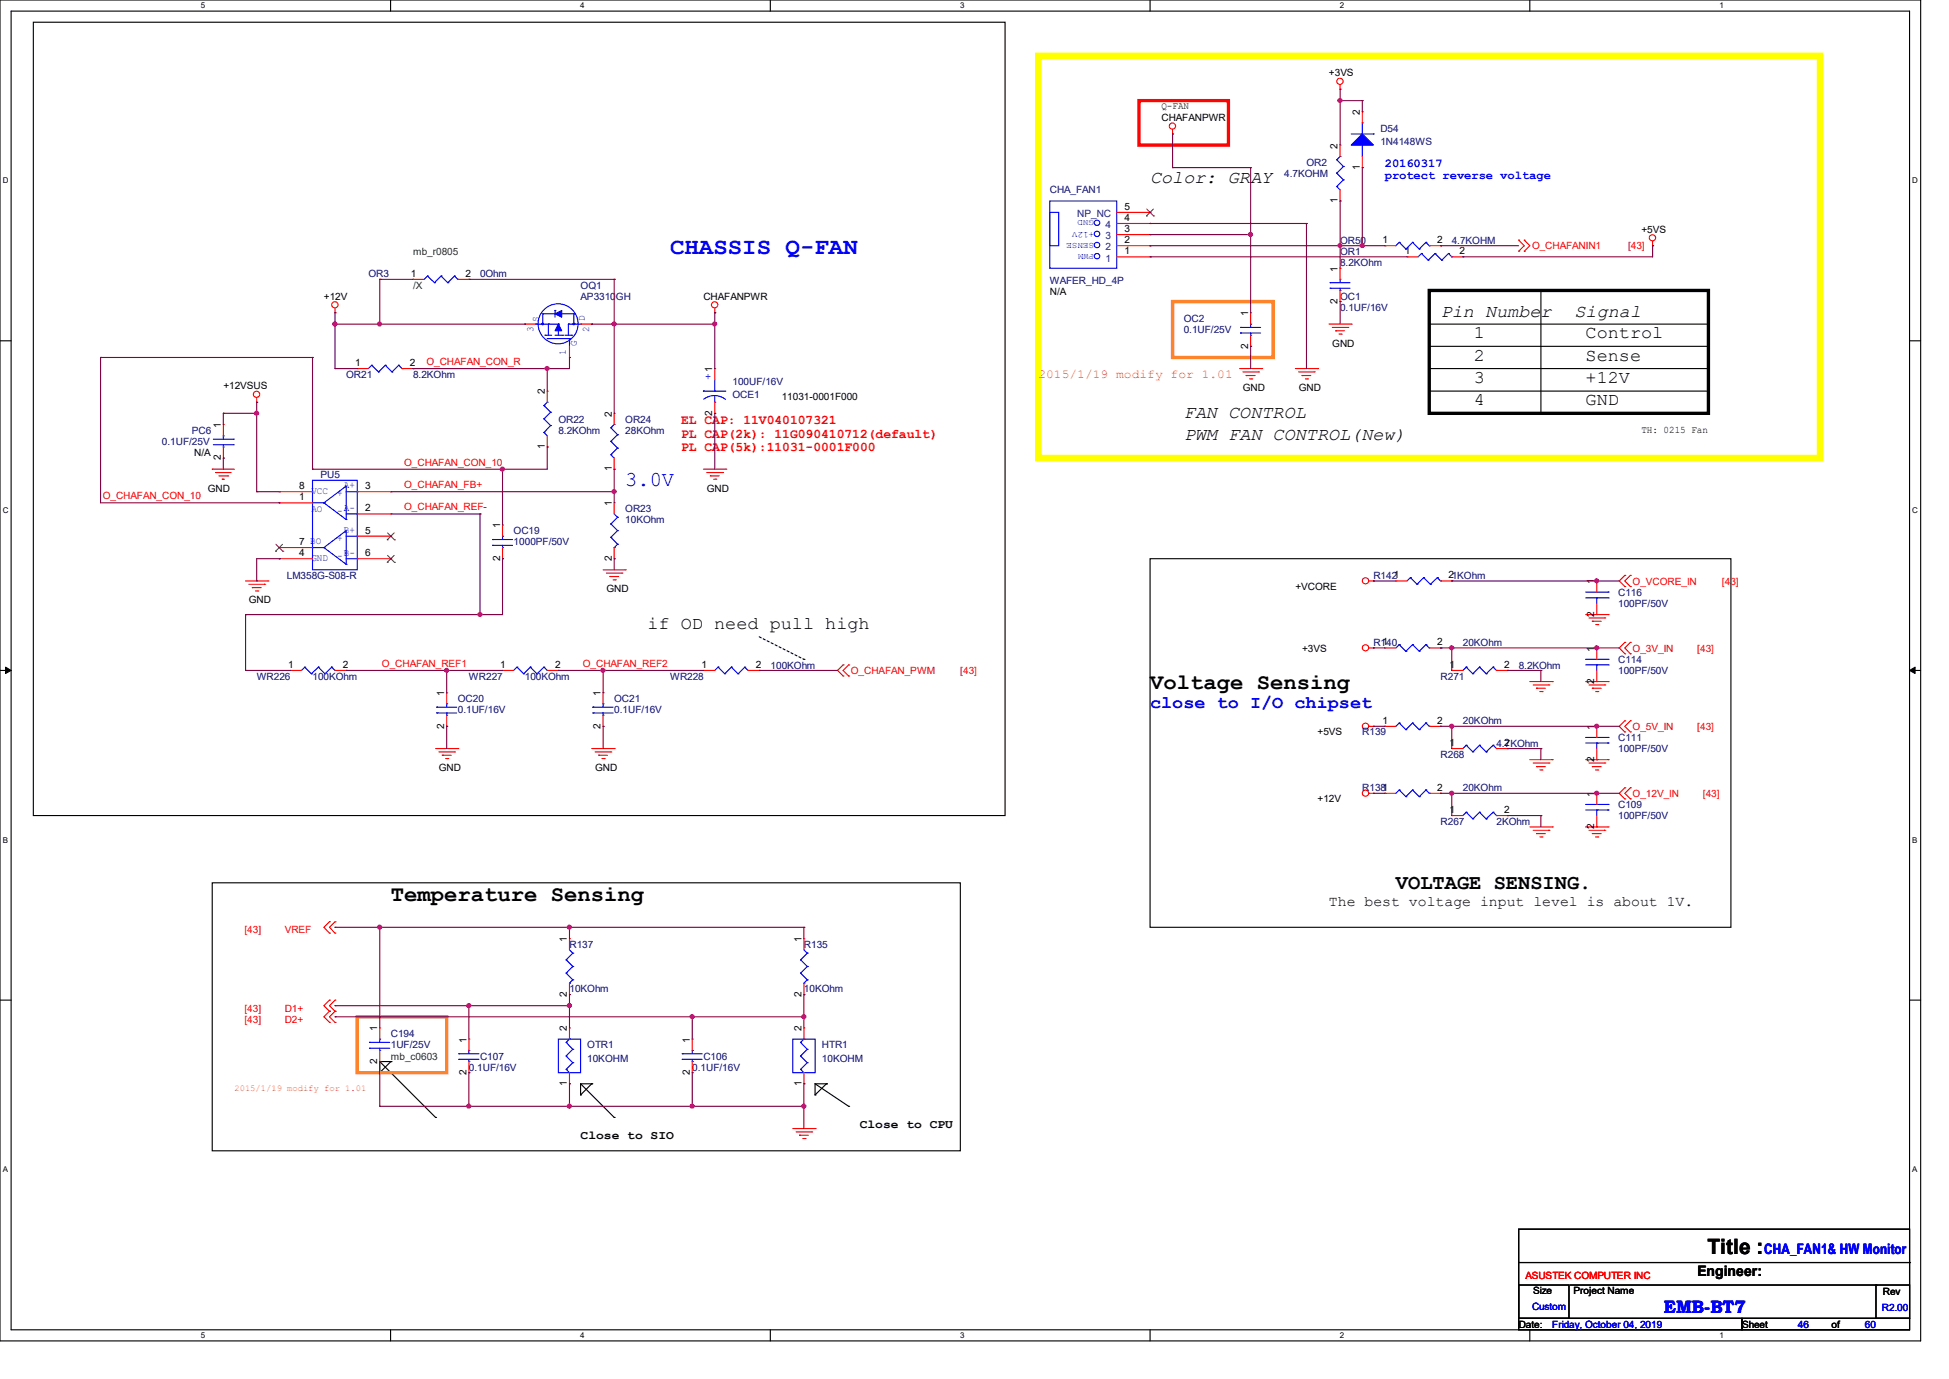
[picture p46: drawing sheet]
<svg xmlns="http://www.w3.org/2000/svg" width="297mm" height="210mm" viewBox="0 0 297 210" stroke-linecap="round" stroke-linejoin="round" font-family="sans-serif">
<defs><g id="words">
<text font-size="3.6" fill="#00f" x="102.1" y="38.7">CHASSIS Q-FAN</text>
<g font-size="3.4">
<text x="175.3" y="104.9">Voltage Sensing</text>
<text x="59.6" y="137.2">Temperature Sensing</text>
</g>
<text font-size="3.2" fill="#00f" x="95.3" y="74">3.0V</text>
<g font-size="3.2">
<text x="212.7" y="135.4">VOLTAGE SENSING.</text>
<text x="260.2" y="191">Title :</text>
</g>
<g font-size="2.7">
<text x="175.3" y="27.9">Color: GRAY</text>
<text x="219.5" y="48.3">Pin Number</text>
<text x="224.6" y="51.5">1</text>
<text x="239.9" y="48.3">Signal</text>
<text x="241.6" y="51.5">Control</text>
<text x="224.6" y="58.3">3</text>
<text x="224.6" y="54.9">2</text>
<text x="241.6" y="54.9">Sense</text>
<text x="241.6" y="58.3">+12V</text>
<text x="180.4" y="63.6">FAN CONTROL</text>
<text x="224.6" y="61.7">4</text>
<text x="241.6" y="61.7">GND</text>
<text x="180.4" y="67">PWM FAN CONTROL(New)</text>
<text x="98.7" y="95.8">if OD need pull high</text>
</g>
<g font-size="2.7" fill="#00f">
<text x="175.3" y="107.8">close to I/O chipset</text>
<text x="253.6" y="199.9">EMB-BT7</text>
</g>
<g font-size="2.2">
<text x="202.5" y="138">The best voltage input level is about 1V.</text>
<text x="258.7" y="194.4">Engineer:</text>
</g>
<text font-size="2.2" fill="#00f" x="268.9" y="191">CHA_FAN1&amp; HW Monitor</text>
<g font-size="2" fill="#f00">
<text x="103.8" y="64.6">EL CAP: 11V040107321</text>
<text x="103.8" y="66.7">PL CAP(2k): 11G090410712(default)</text>
<text x="103.8" y="68.7">PL CAP(5k):11031-0001F000</text>
</g>
<g font-size="1.9" fill="#00f">
<text x="211" y="25.4">20160317</text>
<text x="211" y="27.3">protect reverse voltage</text>
</g>
<text font-size="1.9" fill="#ff8000" x="158.2" y="57.6">2015/1/19 modify for 1.01</text>
<g font-size="1.9">
<text x="88.5" y="173.4">Close to SIO</text>
<text x="131" y="171.7">Close to CPU</text>
</g>
<g font-size="1.5">
<text x="202.5" y="11.6">+3VS</text>
<text x="177" y="16.6">Q-FAN</text>
<text x="207.2" y="17.5" transform="rotate(-90 207.2 17.5)">2</text>
<text x="177" y="18.4">CHAFANPWR</text>
<text x="203.8" y="22.6" transform="rotate(-90 203.8 22.6)">2</text>
<text x="207.2" y="25.9" transform="rotate(-90 207.2 25.9)">1</text>
<text x="171.4" y="35.3">3</text>
<text x="171.4" y="33.7">4</text>
<text x="171.4" y="32">5</text>
<text x="203.8" y="30.9" transform="rotate(-90 203.8 30.9)">1</text>
<text x="250.1" y="35.4">+5VS</text>
<text x="171.4" y="38.7">1</text>
<text x="171.4" y="37">2</text>
<text x="203.8" y="41.4" transform="rotate(-90 203.8 41.4)">1</text>
<text x="210.7" y="37">1</text>
<text x="214.1" y="38.7">1</text>
<text x="219" y="37">2</text>
<text x="222.4" y="38.7">2</text>
<text x="49.4" y="45.6">+12V</text>
<text x="62.6" y="42.2">1</text>
<text x="71" y="42.2">2</text>
<text x="107.2" y="45.6">CHAFANPWR</text>
<text x="160" y="45">N/A</text>
<text x="203.8" y="46.3" transform="rotate(-90 203.8 46.3)">2</text>
<text x="190.2" y="53.1" transform="rotate(-90 190.2 53.1)">2</text>
<text x="190.2" y="48.2" transform="rotate(-90 190.2 48.2)">1</text>
<text x="203" y="52.8">GND</text>
<text x="34" y="59.3">+12VSUS</text>
<text x="54.1" y="55.8">1</text>
<text x="62.4" y="55.8">2</text>
<text x="108.5" y="56.7" transform="rotate(-90 108.5 56.7)">1</text>
<text x="189.4" y="59.6">GND</text>
<text x="197.9" y="59.6">GND</text>
<text x="33.7" y="65.2" transform="rotate(-90 33.7 65.2)">1</text>
<text x="83" y="60.1" transform="rotate(-90 83 60.1)">2</text>
<text x="93.2" y="63.5" transform="rotate(-90 93.2 63.5)">2</text>
<text x="108.5" y="63.3" transform="rotate(-90 108.5 63.3)">2</text>
<text x="119.1" y="61">11031-0001F000</text>
<text x="250.1" y="65.9">TH: 0215 Fan</text>
<text x="29.6" y="69.5">N/A</text>
<text x="33.7" y="70.1" transform="rotate(-90 33.7 70.1)">2</text>
<text x="83" y="68.4" transform="rotate(-90 83 68.4)">1</text>
<text x="93.2" y="71.8" transform="rotate(-90 93.2 71.8)">1</text>
<text x="31.7" y="74.9">GND</text>
<text x="45.6" y="76.2">1</text>
<text x="45.6" y="74.5">8</text>
<text x="55.6" y="77.9">2</text>
<text x="55.6" y="74.5">3</text>
<text x="93.2" y="77.1" transform="rotate(-90 93.2 77.1)">1</text>
<text x="107.7" y="74.9">GND</text>
<text x="45.6" y="83">7 BO</text>
<text x="55.6" y="81.3">5</text>
<text x="76.2" y="80.5" transform="rotate(-90 76.2 80.5)">1</text>
<text x="45.6" y="84.7">4</text>
<text x="55.6" y="84.7">6</text>
<text x="76.2" y="85.4" transform="rotate(-90 76.2 85.4)">2</text>
<text x="93.2" y="85.4" transform="rotate(-90 93.2 85.4)">2</text>
<text x="197.4" y="89.9">+VCORE</text>
<text x="220.7" y="88.1">21KOhm</text>
<text x="242.9" y="89" transform="rotate(-90 242.9 89)">1</text>
<text x="37.9" y="91.9">GND</text>
<text x="92.4" y="90.2">GND</text>
<text x="242.9" y="93.9" transform="rotate(-90 242.9 93.9)">2</text>
<text x="43.9" y="101.7">1</text>
<text x="52.2" y="101.7">2</text>
<text x="76.2" y="101.7">1</text>
<text x="84.6" y="101.7">2</text>
<text x="106.9" y="101.7">1</text>
<text x="115.2" y="101.7">2</text>
<text x="198.4" y="99.2">+3VS</text>
<text x="210.7" y="98.3">1</text>
<text x="219" y="98.3">2</text>
<text x="220.9" y="101.7">1</text>
<text x="229.2" y="101.7">2</text>
<text x="242.9" y="99.2" transform="rotate(-90 242.9 99.2)">1</text>
<text x="67.7" y="106" transform="rotate(-90 67.7 106)">1</text>
<text x="91.5" y="106" transform="rotate(-90 91.5 106)">1</text>
<text x="242.9" y="104.1" transform="rotate(-90 242.9 104.1)">2</text>
<text x="67.7" y="111" transform="rotate(-90 67.7 111)">2</text>
<text x="91.5" y="111" transform="rotate(-90 91.5 111)">2</text>
<text x="200.8" y="112">+5VS</text>
<text x="210.7" y="110.2">1</text>
<text x="219" y="110.2">2</text>
<text x="220.9" y="113.6">1</text>
<text x="229.2" y="113.6">2</text>
<text x="242.9" y="111.1" transform="rotate(-90 242.9 111.1)">1</text>
<text x="66.9" y="117.4">GND</text>
<text x="90.7" y="117.4">GND</text>
<text x="242.9" y="116" transform="rotate(-90 242.9 116)">2</text>
<text x="200.8" y="122.2">+12V</text>
<text x="219" y="120.4">2</text>
<text x="220.9" y="123.8">1</text>
<text x="229.2" y="123.8">2</text>
<text x="242.9" y="121.3" transform="rotate(-90 242.9 121.3)">1</text>
<text x="242.9" y="126.2" transform="rotate(-90 242.9 126.2)">2</text>
<text x="86.4" y="143.5" transform="rotate(-90 86.4 143.5)">1</text>
<text x="122.1" y="143.5" transform="rotate(-90 122.1 143.5)">1</text>
<text x="86.4" y="151.8" transform="rotate(-90 86.4 151.8)">2</text>
<text x="122.1" y="151.8" transform="rotate(-90 122.1 151.8)">2</text>
<text x="57.5" y="157.1" transform="rotate(-90 57.5 157.1)">1</text>
<text x="71.1" y="158.8" transform="rotate(-90 71.1 158.8)">1</text>
<text x="86.4" y="157.1" transform="rotate(-90 86.4 157.1)">2</text>
<text x="105.1" y="158.8" transform="rotate(-90 105.1 158.8)">1</text>
<text x="122.1" y="157.1" transform="rotate(-90 122.1 157.1)">2</text>
<text x="57.5" y="162" transform="rotate(-90 57.5 162)">2</text>
<text x="71.1" y="163.7" transform="rotate(-90 71.1 163.7)">2</text>
<text x="86.4" y="165.4" transform="rotate(-90 86.4 165.4)">1</text>
<text x="105.1" y="163.7" transform="rotate(-90 105.1 163.7)">2</text>
<text x="122.1" y="165.4" transform="rotate(-90 122.1 165.4)">1</text>
<text x="233.6" y="197.1">Size</text>
<text x="239.8" y="197.1">Project Name</text>
<text x="286.9" y="197.3">Rev</text>
<text x="231.4" y="202.2">Date:</text>
<text x="265.5" y="202.2">Sheet</text>
<text x="279.1" y="202.2">of</text>
</g>
<g font-size="1.5" fill="#000080">
<text x="210.4" y="20.1">D54</text>
<text x="210.4" y="22.1">1N4148WS</text>
<text x="160" y="29.5">CHA_FAN1</text>
<text x="195.7" y="26.9">4.7KOHM</text>
<text x="199.1" y="25.2">OR2</text>
<text x="204.2" y="38.8">OR1</text>
<text x="204.2" y="40.5">8.2KOhm</text>
<text x="204.2" y="37.1">OR50</text>
<text x="221.2" y="37.1">4.7KOHM</text>
<text x="56.1" y="42.2">OR3</text>
<text x="73.2" y="42.2">0Ohm</text>
<text x="88.5" y="43.9">OQ1</text>
<text x="88.5" y="45.6">AP3310GH</text>
<text x="160" y="43.3">WAFER_HD_4P</text>
<text x="204.2" y="45.6">OC1</text>
<text x="204.2" y="47.3">0.1UF/16V</text>
<text x="180.4" y="49">OC2</text>
<text x="180.4" y="50.8">0.1UF/25V</text>
<text x="52.7" y="57.5">OR21</text>
<text x="63" y="57.5">8.2KOhm</text>
<text x="111.6" y="58.6">100UF/16V</text>
<text x="85.1" y="64.3">OR22</text>
<text x="95.3" y="64.3">OR24</text>
<text x="111.6" y="60.6">OCE1</text>
<text x="24.7" y="67.8">0.1UF/25V</text>
<text x="29.3" y="66">PC6</text>
<text x="85.1" y="66">8.2KOhm</text>
<text x="95.3" y="66">28KOhm</text>
<text x="48.9" y="72.9">PU5</text>
<text x="95.3" y="78">OR23</text>
<text x="78.3" y="81.4">OC19</text>
<text x="78.3" y="83.1">1000PF/50V</text>
<text x="95.3" y="79.7">10KOhm</text>
<text x="43.7" y="88.2">LM358G-S08-R</text>
<text x="209.3" y="88.2">R1421</text>
<text x="246.6" y="90.7">C116</text>
<text x="246.6" y="92.5">100PF/50V</text>
<text x="117.4" y="101.8">100KOhm</text>
<text x="209.3" y="98.4">R140</text>
<text x="222.9" y="98.4">20KOhm</text>
<text x="231.4" y="101.8">8.2KOhm</text>
<text x="246.6" y="101">C114</text>
<text x="39.1" y="103.5">WR226</text>
<text x="47.6" y="103.5">100KOhm</text>
<text x="69.8" y="106.9">OC20</text>
<text x="71.5" y="103.5">WR227</text>
<text x="80" y="103.5">100KOhm</text>
<text x="93.6" y="106.9">OC21</text>
<text x="102.1" y="103.5">WR228</text>
<text x="219.5" y="103.5">R271</text>
<text x="246.6" y="102.7">100PF/50V</text>
<text x="69.8" y="108.6">0.1UF/16V</text>
<text x="93.6" y="108.6">0.1UF/16V</text>
<text x="207.6" y="112">R139</text>
<text x="222.9" y="110.3">20KOhm</text>
<text x="228" y="113.7">4.7KOhm</text>
<text x="246.6" y="112.9">C111</text>
<text x="219.5" y="115.4">R268</text>
<text x="246.6" y="114.6">100PF/50V</text>
<text x="207.6" y="120.5">R1381</text>
<text x="219.5" y="125.6">R267</text>
<text x="222.9" y="120.5">20KOhm</text>
<text x="228" y="125.6">2KOhm</text>
<text x="246.6" y="123.1">C109</text>
<text x="246.6" y="124.8">100PF/50V</text>
<text x="86.8" y="144.4">R137</text>
<text x="122.5" y="144.4">R135</text>
<text x="86.8" y="151.1">10KOhm</text>
<text x="122.5" y="151.1">10KOhm</text>
<text x="59.6" y="157.9">C194</text>
<text x="59.6" y="159.6">1UF/25V</text>
<text x="73.2" y="161.4">C107</text>
<text x="89.5" y="159.6">OTR1</text>
<text x="89.5" y="161.7">10KOHM</text>
<text x="107.2" y="161.4">C106</text>
<text x="125.3" y="159.6">HTR1</text>
<text x="125.3" y="161.7">10KOHM</text>
<text x="71.5" y="163.1">0.1UF/16V</text>
<text x="105.5" y="163.1">0.1UF/16V</text>
</g>
<g font-size="1.5" fill="#004080">
<text x="164.2" y="33.1">NP_NC</text>
<text x="168.5" y="34.8">4</text>
<text x="168.5" y="39.8">1</text>
<text x="168.5" y="38.1">2</text>
<text x="168.5" y="36.4">3</text>
</g>
<g font-size="1.5" fill="#008000">
<text x="62.9" y="38.8">mb_r0805</text>
<text x="62.9" y="43.9">/X</text>
<text x="59.6" y="161.4">mb_c0603</text>
</g>
<g font-size="1.5" fill="#f00">
<text x="233.5" y="38">O_CHAFANIN1</text>
<text x="248.1" y="38">[43]</text>
<text x="65" y="55.6">O_CHAFAN_CON_R</text>
<text x="61.6" y="70.9">O_CHAFAN_CON_10</text>
<text x="15.7" y="76">O_CHAFAN_CON_10</text>
<text x="61.6" y="74.3">O_CHAFAN_FB+</text>
<text x="61.6" y="77.7">O_CHAFAN_REF-</text>
<text x="248.8" y="89">O_VCORE_IN</text>
<text x="262.4" y="89">[43]</text>
<text x="58.2" y="101.6">O_CHAFAN_REF1</text>
<text x="88.8" y="101.6">O_CHAFAN_REF2</text>
<text x="248.8" y="99.2">O_3V_IN</text>
<text x="258.7" y="99.2">[43]</text>
<text x="129.7" y="102.7">O_CHAFAN_PWM</text>
<text x="146.3" y="102.7">[43]</text>
<text x="248.8" y="111.2">O_5V_IN</text>
<text x="258.7" y="111.2">[43]</text>
<text x="248.8" y="121.4">O_12V_IN</text>
<text x="259.5" y="121.4">[43]</text>
<text x="37.3" y="142.1">[43]</text>
<text x="43.4" y="142.1">VREF</text>
<text x="37.3" y="155.7">[43]</text>
<text x="37.3" y="154">[43]</text>
<text x="43.4" y="155.7">D2+</text>
<text x="43.4" y="154">D1+</text>
<text x="232.5" y="194.7">ASUSTEK COMPUTER INC</text>
</g>
<g font-size="1.5" fill="#00f">
<text x="81.3" y="50.5" transform="rotate(-90 81.3 50.5)">3</text>
<text x="82.1" y="49" transform="rotate(-90 82.1 49)">S</text>
<text x="87.9" y="52.7" transform="rotate(-90 87.9 52.7)">G</text>
<text x="89.1" y="48.9" transform="rotate(-90 89.1 48.9)">D</text>
<text x="89.8" y="50.5" transform="rotate(-90 89.8 50.5)">2</text>
<text x="86.2" y="54.1" transform="rotate(-90 86.2 54.1)">1</text>
<text x="108.4" y="57" transform="rotate(-180 108.4 57)">+</text>
<text x="47.5" y="78">AO</text>
<text x="47.5" y="75.3">VCC</text>
<text x="51.4" y="75.6">+</text>
<text x="52.4" y="74.4">A+</text>
<text x="52.4" y="77.8">A-</text>
<text x="51.4" y="78.3">-</text>
<text x="51.4" y="82.4">+</text>
<text x="52.4" y="81.2">B+</text>
<text x="47.5" y="85.5">GND</text>
<text x="51.4" y="85.1">-</text>
<text x="52.4" y="84.6">B-</text>
<text x="233.5" y="199.5">Custom</text>
<text x="236.6" y="202.2">Friday, October 04, 2019</text>
<text x="274" y="202.2">46</text>
<text x="284.2" y="202.2">60</text>
<text x="286.8" y="199.6">R2.00</text>
</g>
<g font-size="1.4" fill="#00f">
<text x="166.7" y="35.3" transform="rotate(-180 166.7 35.3)">+12V</text>
<text x="166.7" y="33.6" transform="rotate(-180 166.7 33.6)">GND</text>
<text x="166.7" y="38.7" transform="rotate(-180 166.7 38.7)">PWM</text>
<text x="166.7" y="37" transform="rotate(-180 166.7 37)">SENSE</text>
</g>
<text font-size="1.4" fill="#ff8000" x="35.7" y="166.2">2015/1/19 modify for 1.01</text>
<g font-size="1.2">
<text x="30.6" y="1.3">5</text>
<text x="88.4" y="1.3">4</text>
<text x="146.3" y="1.3">3</text>
<text x="204.2" y="1.3">2</text>
<text x="262" y="1.3">1</text>
<text x=".4" y="27.9">D</text>
<text x="291.4" y="27.9">D</text>
<text x=".4" y="78.1">C</text>
<text x="291.4" y="78.1">C</text>
<text x=".4" y="128.3">B</text>
<text x="291.4" y="128.3">B</text>
<text x=".4" y="178.5">A</text>
<text x="291.4" y="178.5">A</text>
<text x="30.6" y="203.8">5</text>
<text x="88.4" y="203.8">4</text>
<text x="146.3" y="203.8">3</text>
<text x="204.2" y="203.8">2</text>
<text x="262" y="203.8">1</text>
</g>
</g></defs>
<path d="M0 0h292.7v204.2h-292.7zM1.7 1.7h289.3v200.8h-289.3z" fill="none" stroke="#000" stroke-width=".17"/>
<g fill="#fff">
<path d="M30.6 .2h.6v1.3h-.6z"/>
<path d="M30.6 202.7h.6v1.3h-.6z"/>
</g>
<path d="M59.5 0v1.7M59.5 202.5v1.7" fill="none" stroke="#000" stroke-width=".17"/>
<g fill="#fff">
<path d="M88.4 .2h.7v1.3h-.7z"/>
<path d="M88.4 202.7h.7v1.3h-.7z"/>
</g>
<path d="M117.4 0v1.7M117.4 202.5v1.7" fill="none" stroke="#000" stroke-width=".17"/>
<g fill="#fff">
<path d="M146.3 .2h.6v1.3h-.6z"/>
<path d="M146.3 202.7h.6v1.3h-.6z"/>
</g>
<path d="M175.3 0v1.7M175.3 202.5v1.7" fill="none" stroke="#000" stroke-width=".17"/>
<g fill="#fff">
<path d="M204.2 .2h.6v1.3h-.6z"/>
<path d="M204.2 202.7h.6v1.3h-.6z"/>
</g>
<path d="M233.1 0v1.7M233.1 202.5v1.7" fill="none" stroke="#000" stroke-width=".17"/>
<g fill="#fff">
<path d="M262 .2h.7v1.3h-.7z"/>
<path d="M262 202.7h.7v1.3h-.7z"/>
<path d="M.4 26.8h.9v1.4h-.9z"/>
<path d="M291.4 26.8h.9v1.4h-.9z"/>
<path d="M.4 77h.9v1.4h-.9z"/>
<path d="M291.4 77h.9v1.4h-.9z"/>
</g>
<path d="M0 51.9h1.7M291 51.9h1.7" fill="none" stroke="#000" stroke-width=".17"/>
<g fill="#fff">
<path d="M.4 127.2h.8v1.4h-.8z"/>
<path d="M291.4 127.2h.8v1.4h-.8z"/>
</g>
<path d="M0 102.1h1.7M291 102.1h1.7" fill="none" stroke="#000" stroke-width=".17"/>
<path d="M.8 101.6l.9 .5-.9 .5zM291 102.1l.8-.5v1z" fill="#000" stroke="#000" stroke-width=".15"/>
<g fill="#fff">
<path d="M.4 177.4h.8v1.4h-.8z"/>
<path d="M291.4 177.4h.8v1.4h-.8z"/>
</g>
<g fill="none" stroke="#000" stroke-width=".17">
<path d="M5.1 3.4h148.1v120.8h-148.1zM217.8 59.6h42.5M217.8 56.1h42.5M217.8 49.4h42.5M217.8 52.7h42.5M234.8 44.2v18.7M260.3 59.6h.1M260.3 56.1h.1M260.3 49.4h.1M260.3 52.7h.1M234.8 62.9h.1M175.3 85.1h88.5v56.1h-88.5z"/>
<path d="M32.3 134.5h114v40.8h-114zM0 152.3h1.7M291 152.3h1.7M57.9 163.4h.1M57.9 161.7l8.5 8.5M57.9 161.7h1.7M57.9 161.7v1.7M59.6 161.7h.1M59.6 161.7l-1.7 1.7M66.4 170.2h.1M88.5 166.8h.1M88.5 165.1h1.7"/>
<path d="M88.5 165.1v1.7M88.5 165.1l5.1 5.1M90.2 165.1h.1M90.2 165.1l-1.7 1.7M93.6 170.2h.1M124.2 166.8h.1M124.2 165.1l5.1 3.4M124.2 165.1h1.7M124.2 165.1v1.7M125.9 165.1h.1M125.9 165.1l-1.7 1.7M129.3 168.5h.1"/>
<path d="M231.4 187.2h59.6v13.6h-59.6zM231.4 195.7h7.7v5.1h-7.7zM231.4 192.3h59.6M239.3 195.7h46.6M285.9 195.7h5.1v5.1h-5.1zM285.9 195.7h.1M291 192.3h.1M231.4 200.8h34.1v1.7h-34.1zM265.5 200.8h25.5v1.7h-25.5z"/>
</g>
<path d="M173.6 15.3h13.6v6.8h-13.6z" fill="none" stroke="#f00" stroke-width=".51"/>
<path d="M217.8 44.2h42.5v18.7h-42.5z" fill="none" stroke="#000" stroke-width=".51"/>
<path d="M158.2 8.5h119.2v61.3h-119.2z" fill="none" stroke="#ff0" stroke-width="1"/>
<path d="M115.7 97l6.8 3.4M122.5 100.4h.1" fill="none" stroke="#000" stroke-width=".17" stroke-dasharray=".3"/>
<path d="M178.7 45.9h15.3v8.5h-15.3zM54.4 154.9h13.7v8.5h-13.7z" fill="none" stroke="#ff8000" stroke-width=".51"/>
<g fill="none" stroke="#f00" stroke-width=".17">
<path d="M178.7 19.7v.7M204.2 13.6h.1M204.2 12.9v.7M207.6 17h.1M207.6 17v1.7M170.2 39.1h5.1M170.2 37.4h5.1M170.2 35.7h5.1M170.2 34h5.1M170.2 32.3h5.1M175.3 39.1h.1M175.3 37.4h.1"/>
<path d="M175.3 35.7h.1M175.3 34h.1M175.3 32.3h.1M178.7 20.4h.1M204.2 30.6h.1M204.2 22.1h.1M204.2 22.1v1.7M204.2 28.9v1.7M207.6 25.5h.1M207.6 23.8v1.7M211 37.4h.1M211 37.4h1.7"/>
<path d="M214.4 39.1h.1M214.4 39.1h1.7M217.8 37.4h1.7M219.5 37.4h.1M221.2 39.1h1.7M222.9 39.1h.1M231.4 38.3h.1M231.4 36.6h.1M231.4 36.6l.9 .8-.9 .9M232.3 38.3h.1M232.3 36.6h.1M232.3 36.6l.8 .8-.8 .9"/>
<path d="M251.8 37.4h.1M251.8 36.7v.7M51.1 47.6h.1M51.1 46.9v.7M54.4 56.1h.1M54.4 56.1h1.7M61.3 56.1h1.6M62.9 42.5h.1M62.9 56.1h.1M62.9 42.5h1.7M69.8 42.5h1.7M71.5 42.5h.1"/>
<path d="M80 49.4h.1M80 49.4h1.7M83.4 59.6h.1M83.4 59.6v1.7M86.8 54.4h.1M86.8 52.7v1.7M88.5 49.4h1.7M90.2 49.4h.1M108.9 47.6h.1M108.9 56.1h.1M108.9 46.9v.7M108.9 56.1v1.8"/>
<path d="M188.9 56.1h3.4M189.4 56.6h2.4M189.9 57.2h.1M189.9 57.2h1.4M190.4 57.7h.4M190.6 47.6h.1M190.6 52.7h.1M190.6 47.6v1.8M190.6 51.1v1.6M190.8 57.7h.1M191.8 56.6h.1M192.3 56.1h.1"/>
<path d="M197.4 56.1h3.4M197.9 56.6h2.4M198.4 57.2h.1M198.4 57.2h1.4M198.9 57.7h.4M199.3 57.7h.1M200.3 56.6h.1M200.8 56.1h.1M202.5 49.4h3.4M203 49.9h2.4M203.5 50.4h.1M203.5 50.4h1.4"/>
<path d="M204 50.9h.4M204.2 40.9h.1M204.2 45.9h.1M204.2 40.9v1.6M204.2 44.2v1.7M204.4 50.9h.1M205.4 49.9h.1M205.9 49.4h.1M32.3 71.5h.1M32.3 71.5h3.4M32.9 72h.1M32.9 72h2.3"/>
<path d="M33.4 72.5h1.3M33.9 73h.1M33.9 73h.3M34 64.6h.1M34 69.8h.1M34 64.6v1.8M34 68.1v1.7M34.7 72.5h.1M39.1 61.3h.1M39.1 60.6v.7M42.5 76.6h.1M42.5 74.9h.1"/>
<path d="M42.5 76.6h5.1M42.5 74.9h5.1M54.4 78.3h5.2M54.4 74.9h5.2M59.6 78.3h.1M59.6 74.9h.1M76.6 80h.1M76.6 80v1.7M83.4 68.1h.1M83.4 66.4v1.7M93.6 76.6h.1M93.6 71.5h.1"/>
<path d="M93.6 62.9h.1M93.6 62.9v1.7M93.6 69.8v1.7M93.6 76.6v1.7M107.2 71.5h3.4M107.7 72h2.4M108.2 72.5h.1M108.2 72.5h1.4M108.8 73h.3M108.9 62.9h.1M108.9 61.3v1.6M109.1 73h.1"/>
<path d="M110.1 72h.1M110.6 71.5h.1M37.4 88.5h3.5M37.9 89h2.4M38.4 89.5h.1M38.4 89.5h1.4M38.9 90h.4M39.3 90h.1M40.3 89h.1M40.9 88.5h.1M42.5 85.1h.1M42.5 83.4h.1"/>
<path d="M42.5 85.1h5.1M42.5 83.4h5.1M54.4 85.1h5.2M54.4 81.7h5.2M59.6 85.1h.1M59.6 81.7h.1M76.6 85.1h.1M76.6 83.4v1.7M91.9 86.8h3.4M92.4 87.3h2.4M92.9 87.8h.1M92.9 87.8h1.4"/>
<path d="M93.4 88.3h.4M93.6 85.1h.1M93.6 83.4v1.7M93.8 88.3h.1M94.8 87.3h.1M95.3 86.8h.1M208.6 98.7h.7M208.6 88.5h.7M209.3 98.7h.1M209.3 88.5h.1M211 98.7h.1M211 98.7h1.7"/>
<path d="M212.7 88.5h.1M212.7 88.5h1.7M217.8 98.7h1.7M219.5 98.7h.1M219.5 88.5h1.7M221.2 88.5h.1M241.6 93.6h3.5M242.1 94.1h2.5M242.7 94.6h.1M242.7 94.6h1.3M243.2 95.1h.3M243.3 88.5h.1"/>
<path d="M243.3 93.6h.1M243.3 98.7h.1M243.3 88.5v1.7M243.3 91.9v1.7M243.3 98.7v1.7M243.5 95.1h.1M244.6 94.1h.1M245.1 93.6h.1M247.6 87.6h.1M247.6 89.3h.1M247.6 97.8h.1M247.6 99.6h.1"/>
<path d="M247.6 87.6l-.8 .9 .8 .8M247.6 97.8l-.8 .9 .8 .9M248.5 89.3h.1M248.5 87.6h.1M248.5 99.6h.1M248.5 97.8h.1M248.5 87.6l-.9 .9 .9 .8M248.5 97.8l-.9 .9 .9 .9M44.2 102.1h.1M44.2 102.1h1.7M51.1 102.1h1.6M52.7 102.1h.1"/>
<path d="M66.4 114h3.4M66.9 114.5h2.4M67.4 115h.1M67.4 115h1.3M67.9 115.5h.3M68.1 105.5h.1M68.1 110.6h.1M68.1 105.5v1.7M68.1 108.9v1.7M68.2 115.5h.1M69.3 114.5h.1M69.8 114h.1"/>
<path d="M76.6 102.1h.1M76.6 102.1h1.7M83.4 102.1h1.7M85.1 102.1h.1M90.2 114h3.4M90.7 114.5h2.4M91.2 115h.1M91.2 115h1.4M91.7 115.5h.4M91.9 105.5h.1M91.9 110.6h.1M91.9 105.5v1.7"/>
<path d="M91.9 108.9v1.7M92.1 115.5h.1M93.1 114.5h.1M93.6 114h.1M107.2 102.1h.1M107.2 102.1h1.7M114 102.1h1.7M115.7 102.1h.1M128.5 101.3h.1M128.5 103h.1M128.5 101.3l-.9 .8 .9 .9M129.3 103h.1"/>
<path d="M129.3 101.3h.1M129.3 101.3l-.8 .8 .8 .9M208.6 110.6h.7M209.3 110.6h.1M211 110.6h.1M211 110.6h1.7M217.8 110.6h1.7M219.5 110.6h.1M221.2 114h.1M221.2 102.1h.1M221.2 114h1.7M221.2 102.1h1.7"/>
<path d="M228 114h1.7M228 102.1h1.7M229.7 114h.1M229.7 102.1h.1M233.1 115.7h3.5M233.1 103.8h3.5M233.6 116.2h2.5M233.6 104.3h2.5M234.1 116.8h.1M234.1 104.8h.1M234.1 116.8h1.4M234.1 104.8h1.4"/>
<path d="M234.7 117.3h.3M234.7 105.3h.3M235 117.3h.1M235 105.3h.1M236.1 116.2h.1M236.1 104.3h.1M236.6 115.7h.1M236.6 103.8h.1M241.6 115.7h3.5M241.6 103.8h3.5M242.1 116.2h2.5M242.1 104.3h2.5"/>
<path d="M242.7 104.8h.1M242.7 116.8h.1M242.7 116.8h1.3M242.7 104.8h1.3M243.2 117.3h.3M243.2 105.3h.3M243.3 110.6h.1M243.3 115.7h.1M243.3 103.8h.1M243.3 102.1v1.7M243.3 110.6v1.7M243.3 114v1.7"/>
<path d="M243.5 105.3h.1M243.5 117.3h.1M244.6 104.3h.1M244.6 116.2h.1M245.1 103.8h.1M245.1 115.7h.1M247.6 120h.1M247.6 109.8h.1M247.6 111.5h.1M247.6 120l-.8 .8 .8 .9M247.6 109.8l-.8 .8 .8 .9M248.5 120h.1"/>
<path d="M248.5 111.5h.1M248.5 109.8h.1M248.5 120l-.9 .8 .9 .9M248.5 109.8l-.9 .8 .9 .9M208.6 120.8h.7M209.3 120.8h.1M211 120.8h.1M211 120.8h1.7M217.8 120.8h1.7M219.5 120.8h.1M221.2 124.2h.1M221.2 124.2h1.7"/>
<path d="M228 124.2h1.7M229.7 124.2h.1M233.1 125.9h3.5M233.6 126.4h2.5M234.1 127h.1M234.1 127h1.4M234.7 127.5h.3M235 127.5h.1M236.1 126.4h.1M236.6 125.9h.1M241.6 125.9h3.5M242.1 126.4h2.5"/>
<path d="M242.7 127h.1M242.7 127h1.3M243.2 127.5h.3M243.3 120.8h.1M243.3 125.9h.1M243.3 120.8v1.7M243.3 124.2v1.7M243.5 127.5h.1M244.6 126.4h.1M245.1 125.9h.1M247.6 121.7h.1M248.5 121.7h.1"/>
<path d="M50.2 154h.1M50.2 155.7h.1M50.2 152.3h.1M50.2 140.4h.1M50.2 142.1h.1M50.2 154l-.8 .9 .8 .8M50.2 152.3l-.8 .9 .8 .8M50.2 140.4l-.8 .8 .8 .9M51.1 154h.1M51.1 155.7h.1M51.1 152.3h.1M51.1 140.4h.1"/>
<path d="M51.1 142.1h.1M51.1 154l-.9 .9 .9 .8M51.1 152.3l-.9 .9 .9 .8M51.1 140.4l-.9 .8 .9 .9M57.9 156.5h.1M57.9 156.5v1.7M57.9 160v1.7M71.5 158.2h.1M71.5 158.2v1.8M86.8 156.5h.1M86.8 143h.1M86.8 151.5h.1"/>
<path d="M86.8 143v1.7M86.8 149.7v1.8M86.8 156.5v1.7M105.5 158.2h.1M105.5 158.2v1.8M122.5 156.5h.1M122.5 143h.1M122.5 151.5h.1M122.5 143v1.7M122.5 149.7v1.8M122.5 156.5v1.7M57.9 161.7h.1"/>
<path d="M71.5 163.4h.1M71.5 161.7v1.7M86.8 165.1h.1M86.8 163.4v1.7M105.5 163.4h.1M105.5 161.7v1.7M120.8 171.9h3.4M121.3 172.4h2.4M121.8 172.9h.1M121.8 172.9h1.4M122.3 173.4h.4M122.5 165.1h.1"/>
<path d="M122.5 163.4v1.7M122.7 173.4h.1M123.7 172.4h.1M124.2 171.9h.1"/>
<circle cx="178.7" cy="19.2" r=".48"/>
<circle cx="204.2" cy="12.4" r=".48"/>
<circle cx="251.8" cy="36.2" r=".48"/>
<circle cx="51" cy="46.4" r=".48"/>
<circle cx="108.9" cy="46.4" r=".48"/>
<circle cx="39.1" cy="60" r=".48"/>
<circle cx="208.1" cy="88.5" r=".48"/>
<circle cx="208.1" cy="98.7" r=".48"/>
<circle cx="208.1" cy="110.6" r=".48"/>
<circle cx="208.1" cy="120.8" r=".48"/>
</g>
<g fill="none" stroke="#00f" stroke-width=".17">
<path d="M207.6 18.7h.1M207.6 18.7v1.7M160 30.6h10.2v10.3h-10.2zM160 32.3h1.3v5.1h-1.3zM203.7 24.3h.1M203.7 28.4h.1M203.7 26.4h.1M203.7 24.3l1 1.1M203.7 28.4l.5 .5M203.7 26.4l1 1M204.2 23.8h.1M204.2 23.8l-.5 .5"/>
<path d="M204.7 25.4h.1M204.7 27.4h.1M204.7 25.4l-1 1M204.7 27.4l-1 1M205.9 20.4h3.4M207.6 22.1h.1M207.6 22.1v1.7M209.3 20.4h.1M213.2 36.9h.1M213.2 36.9l1 1M213.2 36.9l-.5 .5M214.2 37.9h.1"/>
<path d="M215.3 36.9h.1M215.3 36.9l1 1M215.3 36.9l-1.1 1M216.3 37.9h.1M216.6 38.6h.1M216.6 38.6l1 1M216.6 38.6l-.5 .5M217.3 36.9h.1M217.3 36.9l.5 .5M217.3 36.9l-1 1M217.6 39.6h.1M217.8 37.4h.1"/>
<path d="M218.7 38.6h.1M218.7 38.6l1 1M218.7 38.6l-1.1 1M219.7 39.6h.1M220.7 38.6h.1M220.7 38.6l.5 .5M220.7 38.6l-1 1M221.2 39.1h.1M56.6 55.6h.1M56.6 55.6l1.1 1M56.6 55.6l-.5 .5M57.7 56.6h.1"/>
<path d="M58.7 55.6h.1M58.7 55.6l1 1M58.7 55.6l-1 1M59.7 56.6h.1M60.7 55.6h.1M60.7 55.6l.6 .5M60.7 55.6l-1 1M61.3 56.1h.1M65.2 42h.1M65.2 42l1 1.1M65.2 42l-.6 .5M66.2 43.1h.1"/>
<path d="M67.2 42h.1M67.2 42l1 1.1M67.2 42l-1 1.1M68.2 43.1h.1M69.3 42h.1M69.3 42l.5 .5M69.3 42l-1.1 1.1M69.8 42.5h.1M81.7 49.4h.1M81.7 49.4h3.4M82.7 47.8h.1M82.7 47.8v1.6"/>
<path d="M82.7 47.8h4.8M83.1 51.1h.1M83.1 51.1h1M83.4 51.6h.1M83.4 51.6h3.4M83.6 49.4h.1M83.6 49.4v1.7M84.6 47.3h.1M84.6 51.1h1.2M84.6 47.3v1M85.1 49.4h.1M85.1 49.4v1.7"/>
<path d="M85.8 51.1h.1M86.1 51.1h1M86.6 49.4h.1M86.6 49.4h1.9M86.6 49.4v1.7M86.8 51.6h.1M86.8 51.6v1.1M87.1 51.1h.1M87.5 47.8h.1M87.5 49.4h.1M87.5 47.8v1.6M88.5 49.4h.1"/>
<path d="M107.2 59.6h.1M107.2 59.6h3.4M108.9 59.6h.1M108.9 57.9v1.7M189.1 49.9h.1M189.1 50.7h.1M189.1 49.9h3M189.1 50.7h3M190.6 49.4h.1M190.6 51.1h.1M190.6 49.4v.5M190.6 50.7v.4"/>
<path d="M202.7 43.1h.1M202.7 43.9h.1M202.7 43.1h3M202.7 43.9h3M204.2 42.5h.1M204.2 44.2h.1M204.2 42.5v.6M204.2 43.9v.3M32.5 66.9h3.1M32.5 67.7h3.1M34 66.4h.1M34 68.1h.1"/>
<path d="M34 66.4v.5M34 67.7v.4M35.6 66.9h.1M35.6 67.7h.1M47.6 73.2h6.8v13.6h-6.8zM47.6 76.6h1.8M49.4 76.6h.1M49.4 76.6l3.3-2.6v5.1M49.4 76.6l3.3 2.5M52.7 79.1h.1M52.7 74.9h1.7M52.7 78.3h1.7"/>
<path d="M54.4 74.9h.1M54.4 78.3h.1M82.9 61.8h.1M82.9 65.9h.1M82.9 63.8h.1M82.9 61.8l1 1M82.9 65.9l.5 .5M82.9 63.8l1 1M83.4 61.3h.1M83.4 61.3l-.5 .5M83.9 62.8h.1M83.9 64.8h.1"/>
<path d="M83.9 62.8l-1 1M83.9 64.8l-1 1.1M93.1 79.8h.1M93.1 65.2h.1M93.1 69.3h.1M93.1 67.2h.1M93.1 79.8l1 1M93.1 65.2l1 1M93.1 69.3l.5 .5M93.1 67.2l1 1M93.6 64.6h.1M93.6 78.3l.5 .5"/>
<path d="M93.6 64.6l-.5 .6M94.1 78.8h.1M94.1 66.2h.1M94.1 68.2h.1M94.1 78.8l-1 1M94.1 66.2l-1 1M94.1 68.2l-1 1.1M108.9 60.2l-.7 .1-1 .5M108.9 60.2l1.1 .3 .6 .3M108.9 61.3h.1M108.9 60.2v1.1M47.6 83.4h.1"/>
<path d="M47.6 83.4h1.8M49.4 83.4h.1M49.4 83.4l3.3 2.5M49.4 83.4l3.3-2.6v5.1M52.7 85.9h.1M52.7 81.7h1.7M52.7 85.1h1.7M54.4 81.7h.1M54.4 85.1h.1M75.1 82.2h.1M75.1 83.1h.1M75.1 82.2h3"/>
<path d="M75.1 83.1h3M76.6 81.7h.1M76.6 83.4h.1M76.6 81.7v.5M76.6 83.1v.3M93.1 81.8h.1M93.1 81.8l1 1.1M93.6 83.4h.1M94.1 82.9h.1M94.1 80.8h.1M94.1 82.9l-.5 .5M94.1 80.8l-1 1"/>
<path d="M213.2 98.2h.1M213.2 98.2l-.5 .5M213.2 98.2l1 1M214.2 99.2h.1M214.9 88h.1M214.9 88l-.5 .5M214.9 88l1 1M215.3 98.2h.1M215.3 98.2l-1.1 1M215.3 98.2l1 1M215.9 89h.1M216.3 99.2h.1"/>
<path d="M217 88h.1M217 88l-1.1 1M217 88l1 1M217.3 98.2h.1M217.3 98.2l-1 1M217.3 98.2l.5 .5M217.8 98.7h.1M218 89h.1M219 88h.1M219 88l-1 1M219 88l.5 .5M219.5 88.5h.1"/>
<path d="M241.6 90.2h3.5M241.6 91.1h3.5M243.3 91.1h.1M243.3 91.1v.8M245.1 90.2h.1M245.1 91.1h.1M46.4 101.6h.1M46.4 101.6l1.1 1M46.4 101.6l-.5 .5M47.5 102.6h.1M48.5 101.6h.1M48.5 101.6l1 1"/>
<path d="M48.5 101.6l-1 1M49.5 102.6h.1M50.5 101.6h.1M50.5 101.6l.6 .5M50.5 101.6l-1 1M51.1 102.1h.1M66.5 107.7h.1M66.5 108.6h.1M66.5 107.7h3.1M66.5 108.6h3.1M68.1 107.2h.1M68.1 108.9h.1"/>
<path d="M68.1 107.2v.5M68.1 108.6v.3M78.8 101.6h.1M78.8 101.6l1 1M78.8 101.6l-.5 .5M79.8 102.6h.1M80.8 101.6h.1M80.8 101.6l1 1M80.8 101.6l-1 1M81.8 102.6h.1M82.9 101.6h.1M82.9 101.6l.5 .5"/>
<path d="M82.9 101.6l-1.1 1M83.4 102.1h.1M90.3 107.7h.1M90.3 108.6h.1M90.3 107.7h3.1M90.3 108.6h3.1M91.9 107.2h.1M91.9 108.9h.1M91.9 107.2v.5M91.9 108.6v.3M109.4 101.6h.1M109.4 101.6l1 1"/>
<path d="M109.4 101.6l-.5 .5M110.4 102.6h.1M111.5 101.6h.1M111.5 101.6l1 1M111.5 101.6l-1.1 1M112.5 102.6h.1M113.5 101.6h.1M113.5 101.6l.5 .5M113.5 101.6l-1 1M114 102.1h.1M213.2 110.1h.1M213.2 110.1l-.5 .5"/>
<path d="M213.2 110.1l1 1M214.2 111.1h.1M215.3 110.1h.1M215.3 110.1l-1.1 1M215.3 110.1l1 1M216.3 111.1h.1M217.3 110.1h.1M217.3 110.1l-1 1M217.3 110.1l.5 .5M217.8 110.6h.1M223.4 113.5h.1M223.4 101.6h.1"/>
<path d="M223.4 113.5l-.5 .5M223.4 113.5l1.1 1M223.4 101.6l1.1 1M223.4 101.6l-.5 .5M224.5 114.5h.1M224.5 102.6h.1M225.5 113.5h.1M225.5 101.6h.1M225.5 113.5l-1 1M225.5 113.5l1 1M225.5 101.6l1 1M225.5 101.6l-1 1"/>
<path d="M226.5 114.5h.1M226.5 102.6h.1M227.5 113.5h.1M227.5 101.6h.1M227.5 113.5l-1 1M227.5 113.5l.5 .5M227.5 101.6l.5 .5M227.5 101.6l-1 1M228 114h.1M228 102.1h.1M241.6 112.3h3.5M241.6 113.2h3.5"/>
<path d="M241.6 100.4h3.5M241.6 101.3h3.5M243.3 113.2h.1M243.3 101.3h.1M243.3 101.3v.8M243.3 113.2v.8M245.1 112.3h.1M245.1 113.2h.1M245.1 100.4h.1M245.1 101.3h.1M213.2 120.3h.1M213.2 120.3l-.5 .5"/>
<path d="M213.2 120.3l1 1M214.2 121.3h.1M215.3 120.3h.1M215.3 120.3l-1.1 1M215.3 120.3l1 1M216.3 121.3h.1M217.3 120.3h.1M217.3 120.3l-1 1M217.3 120.3l.5 .5M217.8 120.8h.1M223.4 123.7h.1M223.4 123.7l-.5 .5"/>
<path d="M223.4 123.7l1.1 1M224.5 124.7h.1M225.5 123.7h.1M225.5 123.7l-1 1M225.5 123.7l1 1M226.5 124.7h.1M227.5 123.7h.1M227.5 123.7l-1 1M227.5 123.7l.5 .5M228 124.2h.1M241.6 122.5h3.5M241.6 123.4h3.5"/>
<path d="M243.3 123.4h.1M243.3 123.4v.8M245.1 122.5h.1M245.1 123.4h.1M56.3 158.7h.1M56.3 159.6h.1M56.3 158.7h3.1M56.3 159.6h3.1M57.9 158.2h.1M57.9 160h.1M57.9 158.2v.5M57.9 159.6v.4"/>
<path d="M71.5 160h.1M71.5 160v.5M85.1 158.2h3.4v5.2h-3.4zM86.3 158.7h.1M86.3 146.2h.1M86.3 148.2h.1M86.3 158.7l1 1.1M86.3 146.2l1 1M86.3 148.2l1 1M86.8 158.2h.1M86.8 149.7h.1M86.8 158.2l-.5 .5"/>
<path d="M86.8 144.7l.5 .5M87.3 159.8h.1M87.3 145.2h.1M87.3 147.2h.1M87.3 149.2h.1M87.3 159.8l-1 1M87.3 145.2l-1 1M87.3 147.2l-1 1M87.3 149.2l-.5 .5M105.5 160h.1M105.5 160v.5M120.8 158.2h3.4v5.2h-3.4z"/>
<path d="M122 158.7h.1M122 146.2h.1M122 148.2h.1M122 158.7l1 1.1M122 146.2l1 1M122 148.2l1 1M122.5 158.2h.1M122.5 149.7h.1M122.5 158.2l-.5 .5M122.5 144.7l.5 .5M123 159.8h.1M123 145.2h.1"/>
<path d="M123 147.2h.1M123 149.2h.1M123 159.8l-1 1M123 145.2l-1 1M123 147.2l-1 1M123 149.2l-.5 .5M69.9 160.5h.1M69.9 161.3h.1M69.9 160.5h3.1M69.9 161.3h3.1M71.5 161.7h.1M71.5 161.3v.4"/>
<path d="M86.3 162.9h.1M86.3 160.8h.1M86.3 162.9l.5 .5M86.3 160.8l1 1M87.3 161.8h.1M87.3 161.8l-1 1.1M104 160.5h.1M104 161.3h.1M104 160.5h3M104 161.3h3M105.5 161.7h.1M105.5 161.3v.4"/>
<path d="M122 162.9h.1M122 160.8h.1M122 162.9l.5 .5M122 160.8l1 1M123 161.8h.1M123 161.8l-1 1.1"/>
<circle cx="167.2" cy="33.9" r=".41"/>
<circle cx="167.2" cy="37.3" r=".41"/>
<circle cx="167.2" cy="39" r=".41"/>
<circle cx="167.2" cy="35.6" r=".41"/>
<circle cx="85" cy="49.3" r="3"/>
</g>
<g fill="none" stroke="#804000" stroke-width=".15">
<path d="M174.7 32.9h.1M174.8 31.8l1 1.1M175.8 31.8l-1.1 1.1M175.8 32.9h.1M42 83.9h.1M42 82.9l1.1 1M43.1 82.9l-1.1 1M43.1 83.9h.1M59 85.6h.1M59 82.2h.1M59.1 84.6l1 1M59.1 81.2l1 1"/>
<path d="M60.1 84.6l-1.1 1M60.1 81.2l-1.1 1M60.1 85.6h.1M60.1 82.2h.1"/>
</g>
<g fill="#00f" stroke="#00f" stroke-width=".17">
<path d="M205.9 22.1l1.7-1.7 1.7 1.7z"/>
<path d="M82.6 49.3h.2v.1h-.2z" fill-rule="evenodd"/>
<path d="M87.3 49.3h.2v.1h-.2z" fill-rule="evenodd"/>
<path d="M84.6 47.8l1-.5v1z" fill-rule="evenodd"/>
<path d="M85.1 49.4l.5 1h-1z" fill-rule="evenodd"/>
</g>
<g fill="none" stroke="#800040" stroke-width=".17">
<path d="M204.2 13.6h.1M204.2 15.3h.1M204.2 13.6v8.5M204.2 15.3h3.4M207.6 15.3h.1M207.6 15.3v1.7M175.3 37.4h.1M175.3 35.7h.1M175.3 34h.1M175.3 39.1h.1M175.3 37.4h35.7M175.3 39.1h39.1"/>
<path d="M175.3 35.7h15.3M175.3 34h23.8M178.7 20.4h.1M178.7 25.5h.1M178.7 20.4v5.1M178.7 25.5h11.9M190.6 25.5h.1M190.6 35.7h.1M190.6 25.5v22.1M199.1 34h.1M199.1 34v22.1M204.2 37.4h.1"/>
<path d="M204.2 30.6h.1M204.2 30.6v10.3M207.6 25.5h.1M207.6 37.4h.1M207.6 25.5v11.9M219.5 37.4h.1M219.5 37.4h11.9M222.9 39.1h.1M251.8 37.4h.1M251.8 37.4v1.7h-28.9M15.3 54.4h.1M15.3 54.4v22.2h27.2"/>
<path d="M15.3 54.4h32.3M47.6 54.4h.1M47.6 54.4v17.1M51.1 56.1h.1M51.1 49.4h.1M51.1 47.6h.1M51.1 56.1h3.3M51.1 49.4h28.9M51.1 47.6v8.5M57.9 42.5h.1M57.9 42.5v6.9M57.9 42.5h5"/>
<path d="M62.9 56.1h.1M71.5 42.5h22.1M80 49.4h.1M83.4 56.1h.1M83.4 56.1v3.5M86.8 54.4h.1M86.8 54.4v1.7h-23.9M90.2 49.4h.1M90.2 49.4h18.7M93.6 42.5h.1M93.6 49.4h.1M93.6 42.5v20.4"/>
<path d="M108.9 47.6h.1M108.9 49.4h.1M108.9 47.6v8.5M190.6 52.7h.1M190.6 52.7v3.4M204.2 45.9h.1M204.2 45.9v3.5M34 62.9h.1M34 69.8h.1M34 62.9h5.1M34 62.9v1.7M34 69.8v1.7"/>
<path d="M39.1 61.3h.1M39.1 74.9h.1M39.1 62.9h.1M39.1 74.9h3.4M39.1 61.3v13.6M42.5 76.6h.1M47.6 71.5h.1M59.6 74.9h34M59.6 78.3h13.6M73.2 78.3h.1M73.2 78.3v15.3M76.6 71.5h.1"/>
<path d="M76.6 71.5v8.5M83.4 68.1h.1M83.4 68.1v3.4h-35.8M93.6 74.9h.1M93.6 71.5h.1M93.6 71.5v5.1M108.9 62.9h.1M108.9 62.9v8.6M37.4 93.6h.1M37.4 93.6v8.5M39.1 88.5h.1M42.5 85.1h.1"/>
<path d="M42.5 85.1h-3.4v3.4M73.2 93.6h.1M76.6 85.1h.1M76.6 85.1v8.5h-39.2M93.6 85.1h.1M93.6 85.1v1.7M209.3 98.7h.1M209.3 88.5h.1M209.3 98.7h1.7M209.3 88.5h3.4M219.5 98.7h.1M219.5 98.7h27.3"/>
<path d="M221.2 98.7h.1M221.2 88.5h.1M221.2 88.5h25.6M221.2 98.7v3.4M243.3 98.7h.1M243.3 88.5h.1M37.4 102.1h.1M37.4 102.1h6.8M52.7 102.1h.1M52.7 102.1h23.9M68.1 110.6h.1M68.1 102.1h.1"/>
<path d="M68.1 102.1v3.4M68.1 110.6v3.4M85.1 102.1h.1M85.1 102.1h22.1M91.9 110.6h.1M91.9 102.1h.1M91.9 102.1v3.4M91.9 110.6v3.4M115.7 102.1h.1M115.7 102.1h11.9M209.3 110.6h.1M209.3 110.6h1.7"/>
<path d="M219.5 110.6h.1M219.5 110.6h27.3M221.2 110.6h.1M221.2 110.6v3.4M229.7 102.1h.1M229.7 114h.1M229.7 102.1h5.1M229.7 114h5.1M234.8 102.1h.1M234.8 114h.1M234.8 102.1v1.7M234.8 114v1.7"/>
<path d="M243.3 110.6h.1M209.3 120.8h.1M209.3 120.8h1.7M219.5 120.8h.1M219.5 120.8h27.3M221.2 120.8h.1M221.2 120.8v3.4M229.7 124.2h.1M229.7 124.2h5.1M234.8 124.2h.1M234.8 124.2v1.7M243.3 120.8h.1"/>
<path d="M51.1 141.2h.1M51.1 154.9h.1M51.1 153.2h.1M51.1 141.2h71.4M51.1 153.2h35.7M51.1 154.9h71.4M57.9 141.2h.1M57.9 141.2v15.3M71.5 153.2h.1M71.5 153.2v5M86.8 151.5h.1M86.8 153.2h.1"/>
<path d="M86.8 141.2h.1M86.8 141.2v1.8M86.8 151.5v5M105.5 154.9h.1M105.5 154.9v3.3M122.5 154.9h.1M122.5 141.2h.1M122.5 151.5h.1M122.5 141.2v1.8M122.5 151.5v5M57.9 161.7h.1M57.9 168.5h.1"/>
<path d="M57.9 161.7v6.8M57.9 168.5h64.6M71.5 168.5h.1M71.5 163.4h.1M71.5 163.4v5.1M86.8 165.1h.1M86.8 168.5h.1M86.8 165.1v3.4M105.5 163.4h.1M105.5 168.5h.1M105.5 163.4v5.1M122.5 165.1h.1"/>
<path d="M122.5 168.5h.1M122.5 165.1v6.8"/>
</g>
<g fill="#f0f" stroke="#f0f" stroke-width=".17">
<circle cx="243.3" cy="120.8" r=".31"/>
<circle cx="221.2" cy="110.6" r=".31"/>
<circle cx="221.2" cy="98.7" r=".31"/>
<circle cx="243.3" cy="98.7" r=".31"/>
<circle cx="221.2" cy="120.8" r=".31"/>
<circle cx="243.3" cy="88.5" r=".31"/>
<circle cx="243.3" cy="110.6" r=".31"/>
<circle cx="204.2" cy="37.4" r=".31"/>
<circle cx="190.6" cy="35.7" r=".31"/>
<circle cx="204.2" cy="15.3" r=".31"/>
<circle cx="83.4" cy="56.1" r=".31"/>
<circle cx="93.6" cy="74.9" r=".31"/>
<circle cx="108.9" cy="49.3" r=".31"/>
<circle cx="57.9" cy="49.3" r=".31"/>
<circle cx="76.6" cy="71.4" r=".31"/>
<circle cx="93.6" cy="49.3" r=".31"/>
<circle cx="91.9" cy="102.1" r=".31"/>
<circle cx="51" cy="49.3" r=".31"/>
<circle cx="86.8" cy="141.2" r=".31"/>
<circle cx="86.8" cy="153.1" r=".31"/>
<circle cx="71.4" cy="153.1" r=".31"/>
<circle cx="86.8" cy="168.5" r=".31"/>
<circle cx="71.4" cy="168.5" r=".31"/>
<circle cx="57.9" cy="141.2" r=".31"/>
<circle cx="122.5" cy="168.5" r=".31"/>
<circle cx="105.5" cy="168.5" r=".31"/>
<circle cx="105.5" cy="154.8" r=".31"/>
<circle cx="122.5" cy="154.8" r=".31"/>
<circle cx="68.1" cy="102.1" r=".31"/>
<circle cx="73.1" cy="93.6" r=".31"/>
<circle cx="207.6" cy="37.4" r=".31"/>
<circle cx="39.1" cy="62.9" r=".31"/>
</g>
<use href="#words"/>
</svg>
